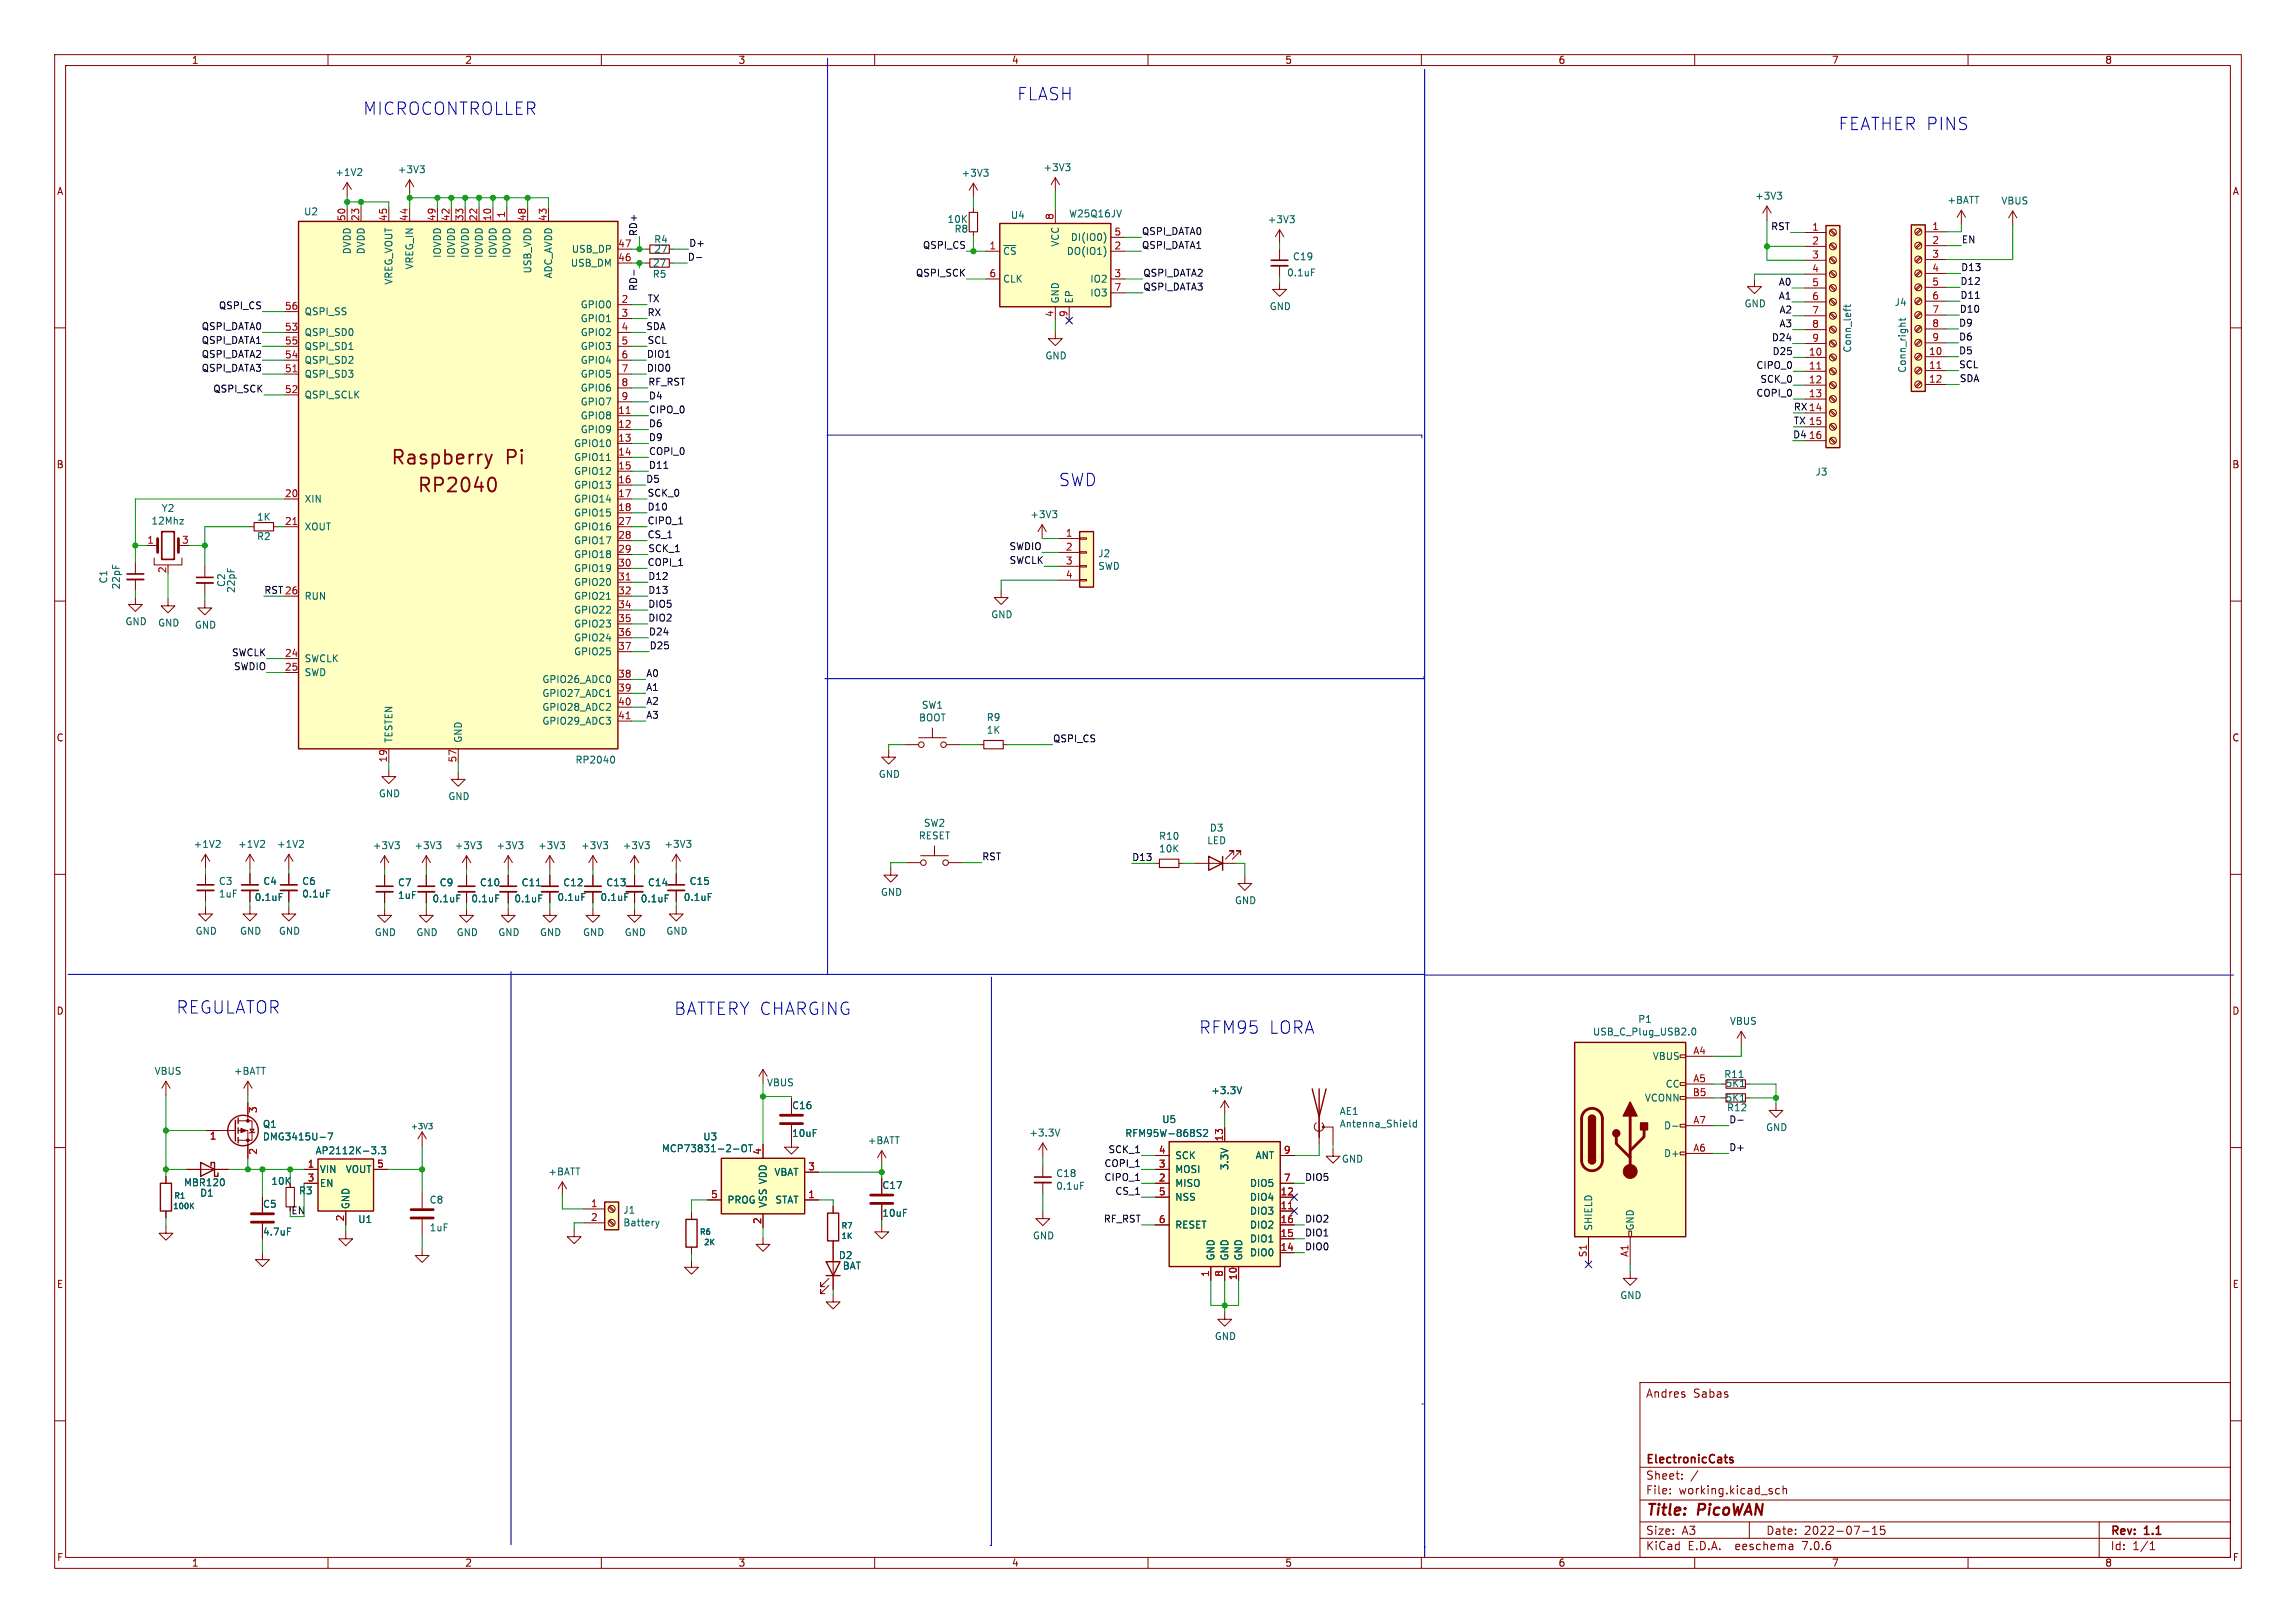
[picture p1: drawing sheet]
<svg xmlns="http://www.w3.org/2000/svg" width="420mm" height="297mm" viewBox="0 0 420 297" stroke-linecap="round" stroke-linejoin="round" font-family="sans-serif">
<defs><g id="words">
<g font-size="3.5" fill="#840000">
<text x="71.4" y="85.4">Raspberry</text>
<text x="92.5" y="85.4">Pi</text>
<text x="76.2" y="90.5">RP2040</text>
</g>
<g font-size="3.1" fill="#0000c2">
<text x="66.3" y="21.2">MICROCONTROLLER</text>
<text x="185.9" y="18.5">FLASH</text>
<text x="336.2" y="24">FEATHER PINS</text>
<text x="193.5" y="89.2">SWD</text>
<text x="32.1" y="185.7">REGULATOR</text>
<text x="123.2" y="185.9">BATTERY CHARGING</text>
<text x="219.2" y="189.4">RFM95</text>
<text x="232" y="189.4">LORA</text>
</g>
<g font-size="2.8" fill="#840000">
<text x="301" y="277.9">Title:</text>
<text x="310.6" y="277.9">PicoWAN</text>
</g>
<g font-size="2.1" fill="#840000">
<text x="301" y="256">Andres</text>
<text x="309.7" y="256">Sabas</text>
<text x="301" y="268.2">ElectronicCats</text>
<text x="301" y="273.7">File:</text>
<text x="301" y="271">Sheet:</text>
<text x="307.1" y="273.7">working.kicad_sch</text>
<text x="301" y="281.1">Size:</text>
<text x="307.6" y="281.1">A3</text>
<text x="323" y="281.1">Date:</text>
<text x="330" y="281.1">2022-07-15</text>
<text x="386" y="281.3">Rev:</text>
<text x="392.4" y="281.3">1.1</text>
<text x="301" y="283.9">KiCad</text>
<text x="308.7" y="283.9">E.D.A.</text>
<text x="317.6" y="283.9">eeschema</text>
<text x="330" y="283.9">7.0.6</text>
<text x="386" y="283.9">Id:</text>
<text x="390.1" y="283.9">1/1</text>
</g>
<g font-size="1.8" fill="#840000">
<text x="35" y="11.9">1</text>
<text x="85" y="11.9">2</text>
<text x="135" y="11.9">3</text>
<text x="185" y="11.9">4</text>
<text x="235" y="11.9">5</text>
<text x="285" y="11.9">6</text>
<text x="335" y="11.9">7</text>
<text x="385" y="11.9">8</text>
<text x="10.3" y="35.9">A</text>
<text x="408.3" y="35.9">A</text>
<text x="10.3" y="85.9">B</text>
<text x="408.2" y="85.9">B</text>
<text x="10.3" y="135.9">C</text>
<text x="408.2" y="135.9">C</text>
<text x="10.3" y="185.9">D</text>
<text x="408.2" y="185.9">D</text>
<text x="49.5" y="217">10K</text>
<text x="53.2" y="222.3">EN</text>
<text x="10.3" y="235.9">E</text>
<text x="408.3" y="235.9">E</text>
<text x="10.3" y="285.9">F</text>
<text x="35" y="286.9">1</text>
<text x="85" y="286.9">2</text>
<text x="135" y="286.9">3</text>
<text x="185" y="286.9">4</text>
<text x="235" y="286.9">5</text>
<text x="285" y="286.9">6</text>
<text x="335" y="286.9">7</text>
<text x="385" y="286.9">8</text>
<text x="408.3" y="285.9">F</text>
</g>
<g font-size="1.8" fill="#006464">
<text x="61.2" y="32.4">+1V2</text>
<text x="72.7" y="31.9">+3V3</text>
<text x="175.8" y="32.5">+3V3</text>
<text x="190.8" y="31.5">+3V3</text>
<text x="55.5" y="39.6">U2</text>
<text x="173.2" y="41">10K</text>
<text x="184.8" y="40.2">U4</text>
<text x="195.5" y="40">W25Q16JV</text>
<text x="231.8" y="41">+3V3</text>
<text x="321" y="36.7">+3V3</text>
<text x="356.1" y="37.5">+BATT</text>
<text x="366" y="37.6">VBUS</text>
<text x="64.4" y="46.6" transform="rotate(-90 64.4 46.6)">DVDD</text>
<text x="66.9" y="46.6" transform="rotate(-90 66.9 46.6)">DVDD</text>
<text x="80.9" y="47.3" transform="rotate(-90 80.9 47.3)">IOVDD</text>
<text x="83.4" y="47.3" transform="rotate(-90 83.4 47.3)">IOVDD</text>
<text x="86" y="47.3" transform="rotate(-90 86 47.3)">IOVDD</text>
<text x="88.5" y="47.3" transform="rotate(-90 88.5 47.3)">IOVDD</text>
<text x="91" y="47.3" transform="rotate(-90 91 47.3)">IOVDD</text>
<text x="93.6" y="47.3" transform="rotate(-90 93.6 47.3)">IOVDD</text>
<text x="104.5" y="46.5">USB_DP</text>
<text x="119.6" y="44.7">R4</text>
<text x="119.6" y="46.5">27</text>
<text x="174.5" y="42.8">R8</text>
<text x="183.4" y="46.8">~{CS}</text>
<text x="193.9" y="45.2" transform="rotate(-90 193.9 45.2)">VCC</text>
<text x="195.1" y="46.8">DO(IO1)</text>
<text x="195.8" y="44.3">DI(IO0)</text>
<text x="236.4" y="47.8">C19</text>
<text x="72" y="52.2" transform="rotate(-90 72 52.2)">VREG_VOUT</text>
<text x="75.8" y="49.4" transform="rotate(-90 75.8 49.4)">VREG_IN</text>
<text x="97.4" y="50.1" transform="rotate(-90 97.4 50.1)">USB_VDD</text>
<text x="101.2" y="51" transform="rotate(-90 101.2 51)">ADC_AVDD</text>
<text x="104.3" y="49">USB_DM</text>
<text x="119.3" y="51">R5</text>
<text x="119.3" y="49">27</text>
<text x="183.4" y="51.9">CLK</text>
<text x="199.3" y="51.9">IO2</text>
<text x="235.3" y="50.8">0.1uF</text>
<text x="55.6" y="57.9">QSPI_SS</text>
<text x="106.1" y="56.6">GPIO0</text>
<text x="106.1" y="59.2">GPIO1</text>
<text x="193.9" y="55.6" transform="rotate(-90 193.9 55.6)">GND</text>
<text x="196.4" y="55.6" transform="rotate(-90 196.4 55.6)">EP</text>
<text x="199.3" y="54.5">IO3</text>
<text x="232.2" y="56.9">GND</text>
<text x="319" y="56.4">GND</text>
<text x="346.5" y="56.2">J4</text>
<text x="55.6" y="61.7">QSPI_SD0</text>
<text x="55.6" y="64.2">QSPI_SD1</text>
<text x="106.1" y="61.7">GPIO2</text>
<text x="106.1" y="64.2">GPIO3</text>
<text x="191.1" y="66">GND</text>
<text x="338.8" y="64.6" transform="rotate(-90 338.8 64.6)">Conn_left</text>
<text x="55.6" y="69.3">QSPI_SD3</text>
<text x="55.6" y="66.8">QSPI_SD2</text>
<text x="106.1" y="66.8">GPIO4</text>
<text x="106.1" y="69.3">GPIO5</text>
<text x="106.1" y="71.9">GPIO6</text>
<text x="348.8" y="68.3" transform="rotate(-90 348.8 68.3)">Conn_right</text>
<text x="55.6" y="73.1">QSPI_SCLK</text>
<text x="106.1" y="76.9">GPIO8</text>
<text x="106.1" y="74.4">GPIO7</text>
<text x="104.9" y="82">GPIO10</text>
<text x="106.1" y="79.5">GPIO9</text>
<text x="104.9" y="84.6">GPIO11</text>
<text x="104.9" y="87.1">GPIO12</text>
<text x="104.9" y="89.6">GPIO13</text>
<text x="332" y="87.2">J3</text>
<text x="29.5" y="93.9">Y2</text>
<text x="46.9" y="95.5">1K</text>
<text x="55.6" y="92.2">XIN</text>
<text x="104.9" y="92.2">GPIO14</text>
<text x="104.9" y="94.7">GPIO15</text>
<text x="188.4" y="95">+3V3</text>
<text x="27.6" y="96.2">12Mhz</text>
<text x="46.9" y="99">R2</text>
<text x="55.6" y="97.3">XOUT</text>
<text x="104.9" y="97.3">GPIO16</text>
<text x="104.9" y="99.8">GPIO17</text>
<text x="19.8" y="106.9" transform="rotate(-90 19.8 106.9)">C1</text>
<text x="22.1" y="108" transform="rotate(-90 22.1 108)">22pF</text>
<text x="41.4" y="107.5" transform="rotate(-90 41.4 107.5)">C2</text>
<text x="104.9" y="102.3">GPIO18</text>
<text x="104.9" y="104.9">GPIO19</text>
<text x="104.9" y="107.4">GPIO20</text>
<text x="200.8" y="102.2">J2</text>
<text x="200.8" y="104.5">SWD</text>
<text x="43.2" y="108.6" transform="rotate(-90 43.2 108.6)">22pF</text>
<text x="55.6" y="110">RUN</text>
<text x="104.9" y="110">GPIO21</text>
<text x="104.9" y="112.5">GPIO22</text>
<text x="181.2" y="113.3">GND</text>
<text x="22.9" y="114.6">GND</text>
<text x="28.8" y="114.9">GND</text>
<text x="35.6" y="115.2">GND</text>
<text x="104.9" y="115">GPIO23</text>
<text x="104.9" y="117.6">GPIO24</text>
<text x="55.6" y="121.4">SWCLK</text>
<text x="55.6" y="123.9">SWD</text>
<text x="99.1" y="125.2">GPIO26_ADC0</text>
<text x="104.9" y="120.1">GPIO25</text>
<text x="99.1" y="127.7">GPIO27_ADC1</text>
<text x="99.1" y="130.3">GPIO28_ADC2</text>
<text x="168.5" y="129.9">SW1</text>
<text x="72" y="136" transform="rotate(-90 72 136)">TESTEN</text>
<text x="84.7" y="136" transform="rotate(-90 84.7 136)">GND</text>
<text x="99.1" y="132.8">GPIO29_ADC3</text>
<text x="168" y="132.2">BOOT</text>
<text x="180.4" y="132.2">R9</text>
<text x="180.4" y="134.5">1K</text>
<text x="105.2" y="139.9">RP2040</text>
<text x="160.7" y="142.5">GND</text>
<text x="69.2" y="146.1">GND</text>
<text x="81.9" y="146.6">GND</text>
<text x="35.3" y="155.3">+1V2</text>
<text x="43.5" y="155.3">+1V2</text>
<text x="50.6" y="155.3">+1V2</text>
<text x="68.1" y="155.6">+3V3</text>
<text x="75.7" y="155.6">+3V3</text>
<text x="83.1" y="155.6">+3V3</text>
<text x="90.7" y="155.6">+3V3</text>
<text x="98.3" y="155.6">+3V3</text>
<text x="106.2" y="155.6">+3V3</text>
<text x="113.8" y="155.6">+3V3</text>
<text x="121.4" y="155.3">+3V3</text>
<text x="168" y="153.8">RESET</text>
<text x="168.9" y="151.5">SW2</text>
<text x="211.9" y="153.9">R10</text>
<text x="220.7" y="154.7">LED</text>
<text x="221.2" y="152.4">D3</text>
<text x="211.9" y="156.2">10K</text>
<text x="39.9" y="162.1">C3</text>
<text x="39.9" y="164.4">1uF</text>
<text x="46.5" y="165.1">0.1uF</text>
<text x="48.1" y="162.1">C4</text>
<text x="55.2" y="162.1">C6</text>
<text x="55.2" y="164.4">0.1uF</text>
<text x="72.7" y="162.4">C7</text>
<text x="72.7" y="164.7">1uF</text>
<text x="79" y="165.3">0.1uF</text>
<text x="80.3" y="162.4">C9</text>
<text x="86.1" y="165.3">0.1uF</text>
<text x="87.7" y="162.4">C10</text>
<text x="94" y="165.3">0.1uF</text>
<text x="95.3" y="162.4">C11</text>
<text x="101.9" y="165.1">0.1uF</text>
<text x="102.9" y="162.4">C12</text>
<text x="109.7" y="165.1">0.1uF</text>
<text x="110.8" y="162.4">C13</text>
<text x="117.1" y="165.3">0.1uF</text>
<text x="118.4" y="162.4">C14</text>
<text x="125" y="165.1">0.1uF</text>
<text x="126" y="162.1">C15</text>
<text x="161" y="164.1">GND</text>
<text x="225.8" y="165.7">GND</text>
<text x="35.7" y="171.2">GND</text>
<text x="43.8" y="171.2">GND</text>
<text x="50.9" y="171.2">GND</text>
<text x="68.4" y="171.5">GND</text>
<text x="76.1" y="171.5">GND</text>
<text x="83.4" y="171.5">GND</text>
<text x="91.1" y="171.5">GND</text>
<text x="98.7" y="171.5">GND</text>
<text x="106.5" y="171.5">GND</text>
<text x="114.2" y="171.5">GND</text>
<text x="121.8" y="171.2">GND</text>
<text x="291.3" y="189.7">USB_C_Plug_USB2.0</text>
<text x="299.6" y="187.4">P1</text>
<text x="316.3" y="187.7">VBUS</text>
<text x="28.2" y="196.9">VBUS</text>
<text x="42.7" y="196.9">+BATT</text>
<text x="302.2" y="194.2">VBUS</text>
<text x="315.3" y="197.5">R11</text>
<text x="140.2" y="199">VBUS</text>
<text x="144.8" y="203.2">C16</text>
<text x="221.5" y="200.4">+3.3V</text>
<text x="300.8" y="201.8">VCONN</text>
<text x="304.6" y="199.2">CC</text>
<text x="315.6" y="199.1">5K1</text>
<text x="315.6" y="201.8">5K1</text>
<text x="315.8" y="203.6">R12</text>
<text x="48" y="206.6">Q1</text>
<text x="48" y="208.9">DMG3415U-7</text>
<text x="128.5" y="208.9">U3</text>
<text x="144.8" y="208.3">10uF</text>
<text x="158.6" y="209.6">+BATT</text>
<text x="188.2" y="208.2">+3.3V</text>
<text x="205.7" y="208.3">RFM95W-868S2</text>
<text x="212.5" y="205.7">U5</text>
<text x="245" y="204.2">AE1</text>
<text x="245" y="206.5">Antenna_Shield</text>
<text x="304.3" y="206.9">D-</text>
<text x="323" y="207.2">GND</text>
<text x="57.6" y="211.4">AP2112K-3.3</text>
<text x="58.4" y="214.9">VIN</text>
<text x="63.2" y="214.9">VOUT</text>
<text x="100.2" y="215.3">+BATT</text>
<text x="121" y="211">MCP73831-2-OT</text>
<text x="141.6" y="215.4">VBAT</text>
<text x="193.1" y="215.6">C18</text>
<text x="214.9" y="214.9">MOSI</text>
<text x="214.9" y="212.3">SCK</text>
<text x="224.9" y="214.2" transform="rotate(-90 224.9 214.2)">3.3V</text>
<text x="229.6" y="212.3">ANT</text>
<text x="245.4" y="213">GND</text>
<text x="304.3" y="211.9">D+</text>
<text x="33.6" y="217.3">MBR120</text>
<text x="36.5" y="219.2">D1</text>
<text x="48" y="221.2">C5</text>
<text x="54.6" y="218.8">R3</text>
<text x="58.4" y="217.4">EN</text>
<text x="64.1" y="221.4" transform="rotate(-90 64.1 221.4)">GND</text>
<text x="78.5" y="220.4">C8</text>
<text x="133" y="220.4">PROG</text>
<text x="140.4" y="221.1" transform="rotate(-90 140.4 221.1)">VSS VDD</text>
<text x="141.7" y="220.4">STAT</text>
<text x="161.3" y="217.8">C17</text>
<text x="193.1" y="217.9">0.1uF</text>
<text x="214.9" y="217.4">MISO</text>
<text x="214.9" y="219.9">NSS</text>
<text x="228.6" y="219.9">DIO4</text>
<text x="228.6" y="217.4">DIO5</text>
<text x="48" y="226.3">4.7uF</text>
<text x="65.4" y="224">U1</text>
<text x="78.5" y="225.5">1uF</text>
<text x="113.9" y="222.3">J1</text>
<text x="113.9" y="224.6">Battery</text>
<text x="161.3" y="222.9">10uF</text>
<text x="188.8" y="227">GND</text>
<text x="214.9" y="225">RESET</text>
<text x="228.6" y="222.5">DIO3</text>
<text x="228.6" y="227.6">DIO1</text>
<text x="228.6" y="225">DIO2</text>
<text x="291.4" y="225.3" transform="rotate(-90 291.4 225.3)">SHIELD</text>
<text x="299.1" y="225.3" transform="rotate(-90 299.1 225.3)">GND</text>
<text x="153.3" y="230.6">D2</text>
<text x="154.1" y="232.5">BAT</text>
<text x="222.4" y="230.8" transform="rotate(-90 222.4 230.8)">GND</text>
<text x="224.9" y="230.8" transform="rotate(-90 224.9 230.8)">GND</text>
<text x="227.4" y="230.8" transform="rotate(-90 227.4 230.8)">GND</text>
<text x="228.6" y="230.1">DIO0</text>
<text x="296.3" y="237.9">GND</text>
<text x="222.1" y="245.4">GND</text>
</g>
<g font-size="1.8" fill="#a90000">
<text x="63.2" y="40.6" transform="rotate(-90 63.2 40.6)">50</text>
<text x="65.8" y="40.6" transform="rotate(-90 65.8 40.6)">23</text>
<text x="70.9" y="40.6" transform="rotate(-90 70.9 40.6)">45</text>
<text x="74.7" y="40.6" transform="rotate(-90 74.7 40.6)">44</text>
<text x="79.8" y="40.6" transform="rotate(-90 79.8 40.6)">49</text>
<text x="82.3" y="40.6" transform="rotate(-90 82.3 40.6)">42</text>
<text x="84.8" y="40.6" transform="rotate(-90 84.8 40.6)">33</text>
<text x="87.4" y="40.6" transform="rotate(-90 87.4 40.6)">22</text>
<text x="89.9" y="40.6" transform="rotate(-90 89.9 40.6)">10</text>
<text x="92.5" y="39.9" transform="rotate(-90 92.5 39.9)">1</text>
<text x="96.3" y="40.6" transform="rotate(-90 96.3 40.6)">48</text>
<text x="100.1" y="40.6" transform="rotate(-90 100.1 40.6)">43</text>
<text x="192.8" y="40.3" transform="rotate(-90 192.8 40.3)">8</text>
<text x="113" y="47.9">46</text>
<text x="113" y="45.3">47</text>
<text x="180.9" y="45.7">1</text>
<text x="203.8" y="45.7">2</text>
<text x="203.8" y="43.2">5</text>
<text x="331.4" y="42.3">1</text>
<text x="331.4" y="44.8">2</text>
<text x="331.4" y="47.4">3</text>
<text x="353.4" y="42.2">1</text>
<text x="353.4" y="44.7">2</text>
<text x="353.4" y="47.2">3</text>
<text x="180.9" y="50.8">6</text>
<text x="203.8" y="50.8">3</text>
<text x="203.8" y="53.3">7</text>
<text x="331.4" y="49.9">4</text>
<text x="331.4" y="52.5">5</text>
<text x="353.4" y="49.8">4</text>
<text x="353.4" y="52.3">5</text>
<text x="52" y="56.8">56</text>
<text x="113.6" y="55.5">2</text>
<text x="113.6" y="58">3</text>
<text x="192.8" y="58.1" transform="rotate(-90 192.8 58.1)">4</text>
<text x="195.3" y="58.1" transform="rotate(-90 195.3 58.1)">9</text>
<text x="331.4" y="55">6</text>
<text x="331.4" y="57.5">7</text>
<text x="353.4" y="54.9">6</text>
<text x="353.4" y="57.4">7</text>
<text x="353.4" y="59.9">8</text>
<text x="52" y="60.6">53</text>
<text x="52" y="65.7">54</text>
<text x="52" y="63.1">55</text>
<text x="113.6" y="60.6">4</text>
<text x="113.6" y="63.1">5</text>
<text x="113.6" y="65.7">6</text>
<text x="330.8" y="65.2">10</text>
<text x="331.4" y="60.1">8</text>
<text x="331.4" y="62.6">9</text>
<text x="352.8" y="65">10</text>
<text x="353.4" y="62.5">9</text>
<text x="52" y="68.2">51</text>
<text x="113.6" y="68.2">7</text>
<text x="113.6" y="70.7">8</text>
<text x="330.8" y="67.7">11</text>
<text x="330.8" y="70.2">12</text>
<text x="352.8" y="67.6">11</text>
<text x="352.8" y="70.1">12</text>
<text x="52" y="72">52</text>
<text x="113" y="75.8">11</text>
<text x="113.6" y="73.3">9</text>
<text x="330.8" y="72.8">13</text>
<text x="113" y="78.4">12</text>
<text x="113" y="80.9">13</text>
<text x="113" y="83.4">14</text>
<text x="330.8" y="80.4">16</text>
<text x="113" y="86">15</text>
<text x="113" y="88.5">16</text>
<text x="52" y="91.1">20</text>
<text x="113" y="91.1">17</text>
<text x="113" y="93.6">18</text>
<text x="26.9" y="99.6">1</text>
<text x="33.2" y="99.6">3</text>
<text x="52" y="96.1">21</text>
<text x="113" y="96.1">27</text>
<text x="113" y="98.7">28</text>
<text x="113" y="101.2">29</text>
<text x="194.9" y="98.3">1</text>
<text x="194.9" y="100.8">2</text>
<text x="30.5" y="105" transform="rotate(-90 30.5 105)">2</text>
<text x="113" y="103.8">30</text>
<text x="113" y="106.3">31</text>
<text x="194.9" y="103.4">3</text>
<text x="194.9" y="105.9">4</text>
<text x="113" y="108.8">32</text>
<text x="113" y="111.4">34</text>
<text x="113" y="113.9">35</text>
<text x="113" y="116.5">36</text>
<text x="113" y="119">37</text>
<text x="52" y="120.3">24</text>
<text x="52" y="122.8">25</text>
<text x="113" y="124.1">38</text>
<text x="113" y="126.6">39</text>
<text x="113" y="129.2">40</text>
<text x="113" y="131.7">41</text>
<text x="70.9" y="139.6" transform="rotate(-90 70.9 139.6)">19</text>
<text x="83.6" y="139.6" transform="rotate(-90 83.6 139.6)">57</text>
<text x="309.6" y="193">A4</text>
<text x="47.3" y="203.8" transform="rotate(-90 47.3 203.8)">3</text>
<text x="309.6" y="200.7">B5</text>
<text x="309.6" y="198.1">A5</text>
<text x="38.3" y="208.9">1</text>
<text x="223.8" y="209" transform="rotate(-90 223.8 209)">13</text>
<text x="309.6" y="205.7">A7</text>
<text x="47.3" y="211.4" transform="rotate(-90 47.3 211.4)">2</text>
<text x="56.2" y="213.7">1</text>
<text x="68.9" y="213.7">5</text>
<text x="139.3" y="211.4" transform="rotate(-90 139.3 211.4)">4</text>
<text x="147.8" y="214.2">3</text>
<text x="211.9" y="213.7">3</text>
<text x="211.9" y="211.2">4</text>
<text x="234.8" y="211.2">9</text>
<text x="309.6" y="210.8">A6</text>
<text x="56.2" y="216.3">3</text>
<text x="108" y="221">1</text>
<text x="130" y="219.3">5</text>
<text x="147.8" y="219.3">1</text>
<text x="211.9" y="216.3">2</text>
<text x="211.9" y="218.8">5</text>
<text x="234.1" y="221.4">11</text>
<text x="234.1" y="218.8">12</text>
<text x="234.8" y="216.3">7</text>
<text x="63" y="223.6" transform="rotate(-90 63 223.6)">2</text>
<text x="108" y="223.5">2</text>
<text x="139.3" y="224.1" transform="rotate(-90 139.3 224.1)">2</text>
<text x="211.9" y="223.9">6</text>
<text x="234.1" y="226.4">15</text>
<text x="234.1" y="223.9">16</text>
<text x="221.2" y="233.8" transform="rotate(-90 221.2 233.8)">1</text>
<text x="223.8" y="233.8" transform="rotate(-90 223.8 233.8)">8</text>
<text x="234.1" y="229">14</text>
<text x="290.3" y="230.2" transform="rotate(-90 290.3 230.2)">S1</text>
<text x="297.9" y="230.1" transform="rotate(-90 297.9 230.1)">A1</text>
<text x="226.3" y="234.4" transform="rotate(-90 226.3 234.4)">10</text>
</g>
<g font-size="1.8" fill="#0f0f0f">
<text x="116.6" y="43.3" transform="rotate(-90 116.6 43.3)">RD+</text>
<text x="125.7" y="47.8">D-</text>
<text x="126" y="45.2">D+</text>
<text x="168.7" y="45.6">QSPI_CS</text>
<text x="208.8" y="45.6">QSPI_DATA1</text>
<text x="208.8" y="43.1">QSPI_DATA0</text>
<text x="323.9" y="42.2">RST</text>
<text x="358.8" y="44.6">EN</text>
<text x="116.6" y="53.3" transform="rotate(-90 116.6 53.3)">RD-</text>
<text x="167.4" y="50.7">QSPI_SCK</text>
<text x="209" y="53.2">QSPI_DATA3</text>
<text x="209" y="50.7">QSPI_DATA2</text>
<text x="325.3" y="52.4">A0</text>
<text x="358.5" y="52.2">D12</text>
<text x="358.6" y="49.7">D13</text>
<text x="39.9" y="56.7">QSPI_CS</text>
<text x="118.4" y="55.4">TX</text>
<text x="118.4" y="57.9">RX</text>
<text x="325.3" y="54.9">A1</text>
<text x="325.4" y="60">A3</text>
<text x="325.4" y="57.4">A2</text>
<text x="358.3" y="59.8">D9</text>
<text x="358.4" y="57.3">D10</text>
<text x="358.5" y="54.8">D11</text>
<text x="36.8" y="60.5">QSPI_DATA0</text>
<text x="36.8" y="63">QSPI_DATA1</text>
<text x="36.8" y="65.6">QSPI_DATA2</text>
<text x="118.1" y="60.5">SDA</text>
<text x="118.2" y="65.6">DIO1</text>
<text x="118.4" y="63">SCL</text>
<text x="324" y="62.5">D24</text>
<text x="324.1" y="65.1">D25</text>
<text x="358.3" y="62.4">D6</text>
<text x="358.3" y="64.9">D5</text>
<text x="36.8" y="68.1">QSPI_DATA3</text>
<text x="38.9" y="71.9">QSPI_SCK</text>
<text x="118.2" y="68.1">DIO0</text>
<text x="118.5" y="70.6">RF_RST</text>
<text x="321.2" y="67.6">CIPO_0</text>
<text x="321.9" y="70.1">SCK_0</text>
<text x="358.3" y="67.5">SCL</text>
<text x="358.4" y="70">SDA</text>
<text x="118.6" y="75.7">CIPO_0</text>
<text x="118.6" y="73.2">D4</text>
<text x="321.2" y="72.7">COPI_0</text>
<text x="118.6" y="78.3">D6</text>
<text x="118.6" y="80.8">D9</text>
<text x="118.6" y="83.3">COPI_0</text>
<text x="118.1" y="88.4">D5</text>
<text x="118.6" y="85.9">D11</text>
<text x="118.4" y="93.5">D10</text>
<text x="118.4" y="91">SCK_0</text>
<text x="118.4" y="96">CIPO_1</text>
<text x="118.4" y="98.6">CS_1</text>
<text x="118.5" y="101.1">SCK_1</text>
<text x="184.6" y="100.7">SWDIO</text>
<text x="118.4" y="103.7">COPI_1</text>
<text x="118.5" y="106.2">D12</text>
<text x="184.6" y="103.3">SWCLK</text>
<text x="48.3" y="108.7">RST26</text>
<text x="118.5" y="108.7">D13</text>
<text x="118.5" y="113.8">DIO2</text>
<text x="118.5" y="111.3">DIO5</text>
<text x="118.6" y="116.4">D24</text>
<text x="118.7" y="118.9">D25</text>
<text x="42.3" y="120.2">SWCLK</text>
<text x="42.7" y="122.7">SWDIO</text>
<text x="118.1" y="124">A0</text>
<text x="118.1" y="126.5">A1</text>
<text x="118.1" y="129.1">A2</text>
<text x="118.1" y="131.6">A3</text>
<text x="192.5" y="135.9">QSPI_CS</text>
<text x="179.6" y="157.5">RST</text>
<text x="207" y="157.6">D13</text>
<text x="316.2" y="205.6">D-</text>
<text x="201.9" y="213.6">COPI_1</text>
<text x="202.7" y="211.1">SCK_1</text>
<text x="316.2" y="210.7">D+</text>
<text x="201.9" y="216.2">CIPO_1</text>
<text x="203.9" y="218.7">CS_1</text>
<text x="238.6" y="216.2">DIO5</text>
<text x="201.8" y="223.8">RF_RST</text>
<text x="238.6" y="223.8">DIO2</text>
<text x="238.6" y="226.3">DIO1</text>
<text x="238.6" y="228.9">DIO0</text>
</g>
<g font-size="1.8" fill="#009600">
<text x="328" y="77.8">TX 15</text>
<text x="328" y="75.2">RX14</text>
<text x="327.9" y="80.3">D4</text>
</g>
<g font-size="1.4" fill="#006464">
<text x="75.1" y="206.9">+3V3</text>
<text x="31.6" y="221.5">100K</text>
<text x="31.8" y="219.6">R1</text>
<text x="127.9" y="226.2">R6</text>
<text x="153.8" y="225">R7</text>
<text x="153.8" y="226.9">1K</text>
<text x="128.7" y="228.1">2K</text>
</g>
</g></defs>
<g fill="none" stroke="#840000" stroke-width=".18">
<path d="M10 10h400v277h-400zM12 12h396v273h-396zM60 10v2M110 10v2M160 10v2M210 10v2M260 10v2M310 10v2M360 10v2M63.5 33.4l-.8 1.3M63.5 33.4v2.5M63.5 38v2.5"/>
<path d="M63.5 33.4l.8 1.3M66 38v2.5M71.1 38v2.5M74.9 32.9l-.7 1.3M74.9 32.9v2.5M74.9 38v2.5M74.9 32.9l.8 1.3M80 38v2.5M82.5 38v2.5M85.1 38v2.5M87.6 38v2.5M90.2 38v2.5"/>
<path d="M92.7 38v2.5M96.5 38v2.5M100.3 38v2.5M178.1 33.5l-.8 1.3M178.1 33.5v2.6M178.1 38.1v.8M178.1 33.5l.7 1.3M193 32.5v2.6M193 38.4v2.5M193 32.5l-.7 1.3M193 32.5l.8 1.3M323.2 37.7l-.7 1.3"/>
<path d="M323.2 37.7v2.6M323.2 37.7l.8 1.3M358.8 38.5l-.8 1.3M358.8 38.5v2.5M358.8 38.5l.7 1.3M368.2 38.6l-.8 1.3M368.2 38.6v2.5M368.2 38.6l.7 1.3M10 60h2M52.1 57h2.5M113 45.6h2.6M113 48.1h2.6"/>
<path d="M113 55.8h2.6M113 58.3h2.6M118.1 45.6h.8M118.1 48.1h.8M122.4 45.6h.8M122.4 48.1h.8M178.1 42.4v.8M180.3 46h2.6M180.3 51.1h2.6M193 56.1v2.6M195.6 56.1v2.6M203.2 46h2.5"/>
<path d="M203.2 51.1h2.5M203.2 43.4h2.5M203.2 53.6h2.5M234.1 51.7v1.3h1.2l-1.2 1.2-1.3-1.2h1.3M234.1 42v2.6M234.1 45.6v2M234.1 48.6v2.1M234.1 42l-.8 1.3M234.1 42l.7 1.3M320.9 51.2v1.3h1.3l-1.3 1.2-1.2-1.2h1.2M330.2 42.5h3.8M330.2 45.1h3.8"/>
<path d="M330.2 47.6h3.8M330.2 50.2h3.8M330.2 52.7h3.8M330.2 55.2h3.8M330.2 57.8h3.8M334.7 60l.9 .8M334.7 57.5l.9 .8M334.7 54.9l.9 .9M334.7 52.4l.9 .8M334.7 49.8l.9 .9M334.7 47.3l.9 .8M334.7 44.8l.9 .8"/>
<path d="M334.7 42.2l.9 .9M334.9 59.8l.9 .9M334.9 57.3l.9 .8M334.9 54.7l.9 .9M334.9 52.2l.9 .8M334.9 49.7l.9 .8M334.9 47.1l.9 .9M334.9 44.6l.9 .8M334.9 42l.9 .9M351.3 59.7l-.9 .8M351.3 57.2l-.9 .8M351.3 54.6l-.9 .8"/>
<path d="M351.3 52.1l-.9 .8M351.3 49.5l-.9 .9M351.3 47l-.9 .8M351.3 44.5l-.9 .8M351.3 41.9l-.9 .8M351.4 59.9l-.8 .8M351.4 57.3l-.8 .9M351.4 54.8l-.8 .8M351.4 52.2l-.8 .9M351.4 49.7l-.8 .8M351.4 47.2l-.8 .8M351.4 44.6l-.8 .9"/>
<path d="M351.4 42.1l-.8 .8M352.2 42.4h3.8M352.2 45h3.8M352.2 47.5h3.8M352.2 50h3.8M352.2 52.6h3.8M352.2 55.1h3.8M352.2 57.7h3.8M408 60h2M52.1 60.8h2.5M52.1 63.4h2.5M52.1 68.5h2.5"/>
<path d="M52.1 72.3h2.5M52.1 65.9h2.5M113 76.1h2.6M113 78.6h2.6M113 60.8h2.6M113 63.4h2.6M113 68.5h2.6M113 65.9h2.6M113 71h2.6M113 73.5h2.6M193 60.7v1.3h1.3l-1.3 1.2-1.2-1.2h1.2M330.2 65.4h3.8"/>
<path d="M330.2 67.9h3.8M330.2 70.5h3.8M330.2 73h3.8M330.2 75.6h3.8M330.2 78.1h3.8M330.2 60.3h3.8M330.2 62.9h3.8M334.7 77.8l.9 .8M334.7 75.2l.9 .9M334.7 72.7l.9 .8M334.7 70.2l.9 .8M334.7 67.6l.9 .9"/>
<path d="M334.7 65.1l.9 .8M334.7 62.5l.9 .9M334.9 77.6l.9 .8M334.9 75.1l.9 .8M334.9 72.5l.9 .9M334.9 70l.9 .8M334.9 67.4l.9 .9M334.9 64.9l.9 .8M334.9 62.4l.9 .8M351.3 69.9l-.9 .8M351.3 67.3l-.9 .8M351.3 64.8l-.9 .8"/>
<path d="M351.3 62.2l-.9 .9M351.4 70l-.8 .9M351.4 67.5l-.8 .8M351.4 64.9l-.8 .9M351.4 62.4l-.8 .8M352.2 65.3h3.8M352.2 67.8h3.8M352.2 70.4h3.8M352.2 60.2h3.8M352.2 62.7h3.8M26.9 99.8h1.9M32.6 99.8h.7"/>
<path d="M45.7 96.4h.8M50 96.4h.8M52.1 91.3h2.5M52.1 96.4h2.5M113 81.2h2.6M113 83.7h2.6M113 86.2h2.6M113 88.8h2.6M113 91.3h2.6M113 93.9h2.6M113 96.4h2.6M113 98.9h2.6"/>
<path d="M190.6 96l-.7 1.3M190.6 96v2.6M190.6 96l.8 1.3M193.7 98.6h3.8M197.5 98.4h1.3v.3h-1.3zM330.2 80.6h3.8M334.7 80.3l.9 .9M334.9 80.1l.9 .9M10 110h2M24.8 109.3v1.3h1.2l-1.2 1.3-1.3-1.3h1.3M24.8 103v2M24.8 106v2.1"/>
<path d="M28.2 102.1v1.3h5.1v-1.3M30.7 109.6v1.3h1.3l-1.3 1.2-1.2-1.2h1.2M30.7 103.4v.2M37.5 110v1.3h1.2l-1.2 1.2-1.3-1.2h1.3M37.5 103.6v2.1M37.5 106.7v2M52.1 109.1h2.5M113 109.1h2.6M113 101.5h2.6M113 104h2.6M113 106.6h2.6M113 111.6h2.6"/>
<path d="M113 114.2h2.6M113 116.7h2.6M113 119.3h2.6M183.1 108.1v1.2h1.3l-1.3 1.3-1.2-1.3h1.2M193.7 101.1h3.8M193.7 103.6h3.8M193.7 106.2h3.8M197.5 106h1.3v.3h-1.3zM197.5 103.5h1.3v.3h-1.3zM197.5 101h1.3v.2h-1.3zM408 110h2M52.1 120.5h2.5"/>
<path d="M52.1 123.1h2.5M71.1 137v2.6M83.8 137v2.6M113 124.3h2.6M113 126.9h2.6M113 129.4h2.6M113 132h2.6M162.6 137.3v1.3h1.2l-1.2 1.2-1.3-1.2h1.3M165.5 136.3h2.5M168 135h5.1M170.6 133.2v1.8M173.1 136.3h2.5"/>
<path d="M179.2 136.3h.8M183.5 136.3h.8M10 160h2M37.6 156.3v2.6M37.6 159.9v2M37.6 156.3l-.8 1.3M37.6 156.3l.8 1.3M45.7 156.3l-.7 1.3M45.7 156.3v2.6M45.7 159.9v2M45.7 156.3l.8 1.3M52.8 156.3v2.6"/>
<path d="M52.8 159.9v2M52.8 156.3l-.7 1.3M52.8 156.3l.8 1.3M70.4 156.6l-.8 1.3M70.4 156.6v2.5M70.4 156.6l.7 1.3M71.1 140.8v1.3h1.3l-1.3 1.3-1.3-1.3h1.3M78 156.6l-.8 1.3M78 156.6v2.5M78 156.6l.7 1.3M83.8 141.4v1.2h1.3l-1.3 1.3-1.3-1.3h1.3M85.3 156.6v2.5"/>
<path d="M85.3 156.6l-.7 1.3M85.3 156.6l.8 1.3M93 156.6v2.5M93 156.6l-.8 1.3M93 156.6l.7 1.3M100.6 156.6v2.5M100.6 156.6l-.8 1.3M100.6 156.6l.7 1.3M108.5 156.6l-.8 1.3M108.5 156.6v2.5M108.5 156.6l.7 1.3M116.1 156.6l-.8 1.3"/>
<path d="M116.1 156.6v2.5M116.1 156.6l.7 1.3M123.7 156.3l-.8 1.3M123.7 156.3v2.6M123.7 159.9v2M123.7 156.3l.8 1.3M162.9 158.9v1.2h1.3l-1.3 1.3-1.2-1.3h1.2M165.9 157.9h2.5M168.4 156.6h5.1M170.9 154.8v1.8M173.5 157.9h2.5M211.3 158h.8"/>
<path d="M215.6 158h.8M218.6 158h7.6M225.7 156.5v-.8h-.8h.8l-1.5 1.5M226.9 156.5v-.8h-.7h.7l-1.5 1.5M408 160h2M37.6 166v1.3h1.3l-1.3 1.2-1.3-1.2h1.3M37.6 162.9v2.1M45.7 166v1.3h1.3l-1.3 1.2-1.3-1.2h1.3M45.7 162.9v2.1M52.8 166v1.3h1.3l-1.3 1.2-1.2-1.2h1.2M52.8 162.9v2.1M70.4 166.2v1.3h1.2l-1.2 1.3-1.3-1.3h1.3"/>
<path d="M70.4 160.1v2.1M70.4 163.2v2M78 166.2v1.3h1.2l-1.2 1.3-1.3-1.3h1.3M78 160.1v2.1M78 163.2v2M85.3 166.2v1.3h1.3l-1.3 1.3-1.2-1.3h1.2M85.3 160.1v2.1M85.3 163.2v2M93 166.2v1.3h1.2l-1.2 1.3-1.3-1.3h1.3M93 160.1v2.1M93 163.2v2M100.6 166.2v1.3h1.3l-1.3 1.3-1.3-1.3h1.3"/>
<path d="M100.6 160.1v2.1M100.6 163.2v2M108.5 166.2v1.3h1.2l-1.2 1.3-1.3-1.3h1.3M108.5 160.1v2.1M108.5 163.2v2M116.1 166.2v1.3h1.2l-1.2 1.3-1.3-1.3h1.3M116.1 160.1v2.1M116.1 163.2v2M123.7 166v1.3h1.3l-1.3 1.2-1.3-1.2h1.3M123.7 162.9v2.1M227.7 160.4v1.3h1.3l-1.3 1.2-1.3-1.2h1.3M30.4 197.9v2.5"/>
<path d="M30.4 197.9l-.8 1.2M30.4 197.9l.7 1.2M45.3 197.9v2.5M45.3 197.9l-.7 1.2M45.3 197.9l.8 1.2M139.6 195.7l-.8 1.3M139.6 195.7v2.5M139.6 195.7l.7 1.3M307.3 198.1h1.1v.5h-1.1zM307.3 193h1.1v.5h-1.1zM308.4 193.3h5M308.4 198.4h5"/>
<path d="M315 198.4h.7M318.5 188.7l-.7 1.3M318.5 188.7v2.6M318.5 188.7l.8 1.3M319.3 198.4h.7M10 210h2M30.4 215.3v1.2M34.2 214h7.6M37.7 206.9h5.4M43.6 206.9h1.7v5.1M43.6 205.1h2.5v3.6h-2.5M45.3 201.8v3.3"/>
<path d="M45.7 206.6h.8l-.4 .7zM46.6 207.1l-.1 .2h-.8l-.1 .1M48 219.1v2.8M55.6 214h2.6M55.6 216.5h2.6M68.3 214h2.6M77.2 207.1l-.7 1.3M77.2 207.1v2.6M77.2 218.3v2.8M77.2 207.1l.8 1.3M102.9 216.3l-.8 1.3M102.9 216.3v2.5"/>
<path d="M102.9 216.3l.7 1.3M129.4 219.6h2.6M139.6 209.4v2.6M144.8 205.9v4h1.2l-1.2 1.3-1.3-1.3h1.3M144.8 201v2.8M147.2 219.6h2.5M147.2 214.5h2.5M161.3 210.6v2.5M161.3 215.6v2.8M161.3 210.6l-.8 1.2M161.3 210.6l.8 1.2M190.8 209.2l-.8 1.2"/>
<path d="M190.8 209.2v2.5M190.8 213.4v2M190.8 216.4v2M190.8 209.2l.7 1.2M211.3 214h2.6M211.3 219.1h2.6M211.3 216.5h2.6M211.3 211.5h2.6M224 201.4v2.6M224 206.4v2.5M224 201.4l-.7 1.3M224 201.4l.8 1.3"/>
<path d="M234.2 219.1h2.5M234.2 216.5h2.5M234.2 211.5h2.5M240.8 205.5a.85 .85 0 0 0-.1 1.2 .85 .85 0 0 0 1.2 0 .85 .85 0 0 0-.1-1.2M241.3 204.3v5.1M242.1 206.2h1.7v3.2M243.8 210.3v1.3h1.3l-1.3 1.3-1.2-1.3h1.2M307.3 210.8h1.1v.5h-1.1zM307.3 205.7h1.1v.5h-1.1zM307.3 200.7h1.1v.5h-1.1zM308.4 211.1h5M308.4 206h5"/>
<path d="M308.4 200.9h5M315 200.9h.7M319.3 200.9h.7M324.9 201.9v1.3h1.2l-1.2 1.3-1.3-1.3h1.3M408 210h2M30.4 224.4v1.3h1.2l-1.2 1.2-1.3-1.2h1.3M30.4 221.6v1.3M48 229.2v1.3h1.3l-1.3 1.3-1.3-1.3h1.3M48 223.9v2.8M63.2 225.4v1.3h1.3l-1.3 1.3-1.2-1.3h1.2M63.2 221.6v2.6M77.2 228.5v1.2h1.3l-1.3 1.3-1.3-1.3h1.3"/>
<path d="M77.2 223.1v2.8M105 225v1.3h1.3l-1.3 1.3-1.2-1.3h1.2M106.8 221.2h3.8M106.8 223.8h3.8M111.4 223.4l.8 .9M111.4 220.9l.8 .8M111.5 223.3l.9 .8M111.5 220.7l.9 .9M126.5 230.6v1.3h1.3l-1.3 1.3-1.3-1.3h1.3M126.5 221.9v1.2M126.5 228.2v1.3M139.6 226.4v1.3h1.2l-1.2 1.3-1.3-1.3h1.3"/>
<path d="M139.6 222.1v2.6M151.6 235.2l-1.5 1.5v-.7v.7h.8M151.6 233.9l-1.5 1.6v-.8v.8h.8M152.4 237v1.3h1.3l-1.3 1.2-1.3-1.2h1.3M152.4 220.7v1.3M152.4 227.1v8.9M161.3 224.2v1.2h1.3l-1.3 1.3-1.3-1.3h1.3M161.3 220.5v2.8M190.8 221.7v1.3h1.2l-1.2 1.3-1.3-1.3h1.3M211.3 224.2h2.6M221.5 231.8v2.5M224 231.8v2.5"/>
<path d="M226.6 231.8v2.5M234.2 221.6h2.5M234.2 229.2h2.5M234.2 226.7h2.5M234.2 224.2h2.5M290.6 226.3v5.1M297.9 225.3h.5v1h-.5zM298.2 232.7v1.2h1.3l-1.3 1.3-1.3-1.3h1.3M298.2 226.3v5.1M10 260h2M224 240.2v1.2h1.3l-1.3 1.3-1.2-1.3h1.2M300 253h108v32h-108z"/>
<path d="M408 260h2M300 278.5h108M300 274.5h108M300 268.5h108M305.5 273.2v.2M305.5 272.5v.1M307.7 270.5v.2M307.7 269.8v.1M310.6 269.1l-1.3 1.9M320 278.5v3M325.5 272.5l-.4-.1-.3 .3v.4l.1 .2h.6M326.2 272.5l.2-.1 .3 .1 .1 .9"/>
<path d="M326.2 271.9v1.5M342.5 279.7l.4-.4v1.5M344.7 279.3h-.7l-.1 .7 .3-.1h.5l.1 .2-.1 .5-.2 .2-.6-.2M384 278.5v6.5M60 285v2M110 285v2M160 285v2M210 285v2M260 285v2M300 281.5h108M310 285v2M327.9 282.7v.9"/>
<path d="M327.9 283.5l-.1 .1M327.9 282.9l-.1 .1M340.7 280.2h1.2M342.5 280.8h.9M360 285v2M393.3 283.6h.9M393.3 282.5l.4-.4v1.5"/>
<circle cx="335.3" cy="45.1" r=".63"/>
<circle cx="335.3" cy="57.8" r=".63"/>
<circle cx="335.3" cy="55.2" r=".63"/>
<circle cx="335.3" cy="52.7" r=".63"/>
<circle cx="335.3" cy="50.2" r=".63"/>
<circle cx="335.3" cy="47.6" r=".63"/>
<circle cx="335.3" cy="42.5" r=".63"/>
<circle cx="350.9" cy="45" r=".63"/>
<circle cx="350.9" cy="55.1" r=".63"/>
<circle cx="350.9" cy="50" r=".63"/>
<circle cx="350.9" cy="47.5" r=".63"/>
<circle cx="350.9" cy="52.6" r=".63"/>
<circle cx="350.9" cy="57.7" r=".63"/>
<circle cx="350.9" cy="42.4" r=".63"/>
<circle cx="335.3" cy="75.6" r=".63"/>
<circle cx="335.3" cy="70.5" r=".63"/>
<circle cx="335.3" cy="65.4" r=".63"/>
<circle cx="335.3" cy="67.9" r=".63"/>
<circle cx="335.3" cy="60.3" r=".63"/>
<circle cx="335.3" cy="73" r=".63"/>
<circle cx="335.3" cy="78.1" r=".63"/>
<circle cx="335.3" cy="62.9" r=".63"/>
<circle cx="350.9" cy="70.4" r=".63"/>
<circle cx="350.9" cy="67.8" r=".63"/>
<circle cx="350.9" cy="62.7" r=".63"/>
<circle cx="350.9" cy="60.2" r=".63"/>
<circle cx="350.9" cy="65.3" r=".63"/>
<circle cx="335.3" cy="80.6" r=".63"/>
<circle cx="168.5" cy="136.3" r=".51"/>
<circle cx="172.6" cy="136.3" r=".51"/>
<circle cx="168.9" cy="157.9" r=".51"/>
<circle cx="173" cy="157.9" r=".51"/>
<circle cx="111.9" cy="223.8" r=".63"/>
<circle cx="111.9" cy="221.2" r=".63"/>
</g>
<g fill="none" stroke="#840000" stroke-width=".3">
<path d="M232.5 47.6h3.1M29.6 97.3h2.3v5.1h-2.3zM23.2 105h3.1M35.9 105.7h3.1M36.1 161.9h3M44.2 161.9h3M51.3 161.9h3.1M68.8 162.2h3.1M76.5 162.2h3M83.8 162.2h3.1M91.4 162.2h3.1M99.1 162.2h3"/>
<path d="M106.9 162.2h3.1M114.6 162.2h3M122.2 161.9h3M189.2 215.4h3.1M317 266.8l-.4-.1-.2 .2 .1 .2 .5 .2v.3h-.6"/>
</g>
<g fill="none" stroke="#006464" stroke-width=".18">
<path d="M65.9 30.9l.3 .2-.1 .3-.7 .7h.8M76.8 30.3h.8l-.4 .5M77.4 30.8l.2 .3v.3l-.2 .2M179.9 31h.8l-.4 .5M180.5 31.5l.2 .2v.3l-.2 .3M194.9 30h.8l-.4 .5M195.5 30.5l.2 .2v.3l-.2 .2M205.1 38.4l-.4 1.3M236 39.5h.7l-.4 .5M236.5 40l.2 .2v.3l-.2 .3M325.1 35.2h.8l-.4 .5M325.7 35.7l.2 .2v.3l-.2 .2"/>
<path d="M202 42.6a1.49 1.49 0 0 1 0 1.8M202.2 45.6v.9M239.9 49.2h.6M337.7 55.7v.5M338.5 55.7l-.2 .3h-1M347.7 58.2v.5M348.6 58.2l-.2 .3h-1.1M63.8 64h.8M32.9 95.1h.7l-.7 .8h.7M110.9 84.3h.8M192.5 93.5h.8l-.4 .5M193.1 94l.2 .2v.3l-.2 .2"/>
<path d="M110.9 109.7h.8M110.9 127.5h.8M112.1 138.4a.79 .79 0 0 1 0 1.2M40 153.8l.3 .2-.1 .3-.7 .8h.8M48.2 153.8l.2 .2-.1 .3-.7 .8h.8M55.3 153.8l.2 .2v.3l-.8 .8h.8M72.3 154h.7l-.4 .5M72.8 154.5l.2 .3v.3l-.2 .2M79.9 154h.8l-.5 .5M80.4 154.5l.3 .3v.3l-.3 .2M87.2 154h.8l-.4 .5M87.8 154.5l.2 .3v.3l-.2 .2"/>
<path d="M94.9 154h.7l-.4 .5M95.4 154.5l.2 .3v.3l-.2 .2M102.5 154h.8l-.5 .5M103 154.5l.3 .3v.3l-.3 .2M110.4 154h.7l-.4 .5M110.9 154.5l.2 .3v.3l-.2 .2M118 154h.8l-.5 .5M118.5 154.5l.3 .3v.3l-.3 .2M125.6 153.8h.8l-.4 .5M126.1 154.3l.3 .2v.3l-.3 .3M51.1 163.5h.6M59.8 162.9h.6"/>
<path d="M83.6 163.8h.6M90.7 163.8h.6M98.1 162.1h.8M98.6 163.8h.6M106.4 163.5h.6M114.3 163.5h.6M121.7 163.8h.6M129.6 163.5h.6M227.1 198.9l-.4 1.2M309.7 188.2l.1-.1a.68 .68 0 0 1 .4 .7 .68 .68 0 0 1-.4 .6 .85 .85 0 0 1-.1-1.2zM318.1 197.2h.7M318.4 198.8h.7"/>
<path d="M41 216v.7M58.6 208.1h.9M60 207.3h.9l-.6 1.3M68 209.9h.7l-.4 .5M68.7 210.5v.5M69.3 211v.1M69.8 209.9h.8l-.5 .5 .4 .1v.5l-.2 .1-.5-.1M78.4 205.6h.7l-.4 .4 .3 .1 .1 .3-.2 .2h-.3M134.2 210.3h1M135.8 209.7l.2-.2a.43 .43 0 0 1 .5 .4v.4a.42 .42 0 0 1-.4 .5 .42 .42 0 0 1-.4-.5zM136.9 209.5h.7M137.3 209.5v1.3"/>
<path d="M193.9 206.6l-.5 1.3M197.7 216.4h.6M219.2 207.3l.4 .1 .1 .3-.3 .3h-.3M219.2 206.7l.5 .1M220.2 206.8l.5-.1 .2 .4-.8 .9h.8M257.9 206.2h.2M259.1 205v1.2M259.1 205.5l-.4-.1-.2 .2 .1 .6h.5M306 206.1h.9M318.4 201.5h.7M35 220.6l.4 .6M35.4 220.2l-.6 .6"/>
<path d="M52.6 224.7h.6M120 223.5l.3 .8M120.3 224.3l-.2 .4M120.6 223.5l-.3 .8"/>
</g>
<g fill="none" stroke="#840000" stroke-width=".33">
<path d="M232.5 48.6h3.1M23.2 106h3.1M35.9 106.7h3.1M36.1 162.9h3M44.2 162.9h3M51.3 162.9h3.1M68.8 163.2h3.1M76.5 163.2h3M83.8 163.2h3.1M91.4 163.2h3.1M99.1 163.2h3M106.9 163.2h3.1"/>
<path d="M114.6 163.2h3M122.2 162.9h3M189.2 216.4h3.1"/>
</g>
<g fill="#ffffc2" stroke="#ffffc2" stroke-width=".18">
<path d="M288 190.8h20.4v35.5h-20.4z"/>
<path d="M182.9 40.9h20.3v15.2h-20.3z"/>
<path d="M197.5 97.3h2.5v10.1h-2.5z"/>
<path d="M132 212h15.2v10.1h-15.2z"/>
<path d="M213.9 208.9h20.3v22.9h-20.3z"/>
<path d="M349.6 41.1h2.6v30.5h-2.6z"/>
<path d="M54.6 40.5h58.4v96.5h-58.4z"/>
<path d="M334 41.3h2.5v40.6h-2.5z"/>
<path d="M58.2 212.1h10.1v9.5h-10.1z"/>
<path d="M110.6 220h2.6v5h-2.6z"/>
</g>
<g fill="none" stroke="#840000" stroke-width=".25">
<path d="M54.6 40.5h58.4v96.5h-58.4zM182.9 40.9h20.3v15.2h-20.3zM334 41.3h2.5v40.6h-2.5zM349.6 41.1h2.6v30.5h-2.6zM197.5 97.3h2.5v10.1h-2.5zM221.1 156.7l2.5 1.3-2.5 1.3zM223.6 156.7v2.6M240 199.3l1.3 5 1.3-5M241.3 199.3v8.9M288 190.8h20.4v35.5h-20.4zM29.3 216.5h2.1v5.1h-2.1zM36.7 212.7l2.5 1.3-2.5 1.3z"/>
<path d="M38.6 213.4v-.7h.6v2.6h.7v-.7M43.1 205v3.8M43.6 204.6v1M43.6 206.4v1M43.6 208.2v1M58.2 212.1h10.1v9.5h-10.1zM110.6 220h2.6v5h-2.6zM132 212h15.2v10.1h-15.2zM213.9 208.9h20.3v22.9h-20.3zM290.6 212.3a.64 .64 0 0 0 .6 .7 .64 .64 0 0 0 .6-.7M290.6 204.7a.64 .64 0 0 1 .6-.6 .64 .64 0 0 1 .6 .6M125.5 223.1h2v5.1h-2z"/>
<path d="M151.1 230.9h2.6l-1.3 2.5zM151.1 233.4h2.6M151.4 222h2v5.1h-2z"/>
<circle cx="44.4" cy="206.9" r="2.79"/>
</g>
<g fill="none" stroke="#840000" stroke-width=".51">
<path d="M28.8 98.6v2.5M32.6 98.6v2.5M142.7 205.6h4.1M142.7 204.1h4.1M159.3 218.7h4M289.9 203.4a1.9 1.9 0 0 1 2-.4 1.9 1.9 0 0 1 1.2 1.7v7.6a1.91 1.91 0 0 1-1.9 1.9 1.91 1.91 0 0 1-1.9-1.9v-7.7l.2-.7zM295.7 208v1.3l2.5 2.5M298.2 204.2v10.2M300.7 206.8v1.2l-2.5 2.6M46 223.6h4M46 222.1h4M75.2 222.9h4"/>
<path d="M75.2 221.4h4M159.3 220.2h4"/>
</g>
<g fill="#840000" stroke="#840000" stroke-width=".25">
<path d="M290.6 212.3h1.2a.64 .64 0 0 1-.6 .7 .64 .64 0 0 1-.6-.7z"/>
<path d="M290.6 204.7h1.2v7.6h-1.2z"/>
<path d="M290.8 204.3a.64 .64 0 0 1 .7-.2 .64 .64 0 0 1 .3 .6h-1.2z"/>
<path d="M298.2 201.7l1.3 2.5h-2.6z"/>
<path d="M300.1 205.5h1.3v1.3h-1.3z"/>
<circle cx="295.7" cy="207.4" r=".63"/>
</g>
<g fill="#840000" stroke="#840000" stroke-width=".18">
<path d="M44.1 206.5l1 .4-1 .4z"/>
<circle cx="298.2" cy="214.4" r="1.27"/>
<circle cx="45.3" cy="208.7" r=".25"/>
<circle cx="45.3" cy="205.1" r=".25"/>
<circle cx="242.1" cy="206.2" r=".18"/>
</g>
<path d="M177.3 38.9h1.5v3.5h-1.5zM118.9 44.8h3.5v1.6h-3.5zM118.9 47.4h3.5v1.5h-3.5zM46.5 95.6h3.5v1.6h-3.5zM180 135.5h3.5v1.5h-3.5zM212.1 157.2h3.5v1.6h-3.5zM315.7 197.6h3.6v1.5h-3.6zM52.3 217.3h1.5v3.6h-1.5zM315.7 200.2h3.6v1.5h-3.6z" fill="none" stroke="#840000" stroke-width=".2"/>
<path d="M53.6 68h.7M114.5 75.7h.8M332.3 67.5h.8M354.3 67.4h.7M53.6 96h.7M114.5 106.1h.8M114.5 131.5h.8M235.7 221.2h.7" fill="none" stroke="#a90000" stroke-width=".18"/>
<path d="M88.8 83.2l.6 1.7M89.4 84.9l-.3 .6-.3 .2M89.9 87.4a.65 .65 0 0 1 .7 .5 1.49 1.49 0 0 1-.5 2h-.2M90 83.2l-.6 1.7" fill="none" stroke="#840000" stroke-width=".32"/>
<path d="M116 49.4v1M127.4 47.1h1M361.3 54.6h.8M121.4 85.7h.8M317.9 205h1" fill="none" stroke="#0f0f0f" stroke-width=".18"/>
<path d="M151.4 10.7v167.6M260.6 12.7v272.2M151.3 79.6h108.8v.5M260.5 123.8v.4h-109.6M12.4 178.3h248.2M93.5 177.8v104.9M181.4 178.8v104h-.3M260.6 178.4h148M260.1 256.9h.2M260.6 283.1h.1" fill="none" stroke="#0000c2" stroke-width=".18"/>
<g fill="none" stroke="#009600" stroke-width=".18">
<path d="M63.5 35.9v2.1M63.5 37h7.6v1M66 37v1M74.9 36.2h25.4v1.8M74.9 35.4v2.6M80 36.2v1.8M82.5 36.2v1.8M85.1 36.2v1.8M87.6 36.2v1.8M90.2 36.2v1.8M92.7 36.2v1.8M96.5 36.2v1.8"/>
<path d="M178.1 36.1v2M193 35.1v3.3M48 57h4.1M115.6 45.6h2.5M115.6 48.1h2.5M115.6 58.3h2.8M115.6 55.8h2.8M117 43.3v2.3M117 48.1v.9M123.2 45.6h2.8M123.2 48.1h2.5M176.8 51.1h3.5"/>
<path d="M176.8 46h3.5M178.1 43.2v2.8M193 58.7v2M205.7 51.1h3.3M205.7 43.4h3.1M205.7 46h3.1M205.7 53.6h3.3M234.1 44.6v1M234.1 50.7v1M323.2 45.1h7M323.2 40.3v7.3h7M327.5 42.5h2.7"/>
<path d="M327.8 52.7h2.4M327.8 55.2h2.4M327.9 57.8h2.3M330.2 50.2h-9.3v1M356 52.6h2.5M356 45h2.8M356 50h2.6M356 55.1h2.5M356 57.7h2.4M358.8 41v1.4h-2.8M368.2 41.1v6.4h-12.2M48 63.4h4.1"/>
<path d="M48 68.5h4.1M48 65.9h4.1M48 60.8h4.1M48.3 72.3h3.8M115.6 63.4h2.8M115.6 68.5h2.6M115.6 65.9h2.6M115.6 71h2.9M115.6 73.5h3M115.6 60.8h2.5M115.6 76.1h3M115.6 78.6h3"/>
<path d="M327.9 62.9h2.3M327.9 60.3h2.3M328 65.4h2.2M328 70.5h2.2M328 67.9h2.2M328 73h2.2M356 60.2h2.3M356 65.3h2.3M356 70.4h2.4M356 62.7h2.3M356 67.8h2.3M24.8 99.8h2.1"/>
<path d="M34.5 99.8h3M45.7 96.4h-8.2v7.2M50.8 96.4h1.3M52.1 91.3h-27.3v11.7M115.6 88.8h2.5M115.6 91.3h2.8M115.6 96.4h2.8M115.6 83.7h3M115.6 86.2h3M115.6 93.9h2.8M115.6 98.9h2.8M115.6 81.2h3"/>
<path d="M190.6 98.6h3.1M24.8 108.1v1.2M30.7 104.9v4.7M37.5 108.7v1.3M48.3 109.1h3.8M115.6 119.3h3.1M115.6 111.6h2.9M115.6 101.5h2.9M115.6 109.1h2.9M115.6 114.2h2.9M115.6 116.7h3M115.6 104h2.8"/>
<path d="M115.6 106.6h2.9M190.6 101.1h3.1M191 103.6h2.7M193.7 106.2h-10.6v1.9M48.8 123.1h3.3M48.8 120.5h3.3M71.1 139.6v1.2M83.8 139.6v1.8M115.6 132h2.5M115.6 126.9h2.5M115.6 124.3h2.5M115.6 129.4h2.5"/>
<path d="M165.5 136.3h-2.9v1M175.6 136.3h3.6M184.3 136.3h8.2M37.6 158.9v1M45.7 158.9v1M52.8 158.9v1M70.4 159.1v1M78 159.1v1M85.3 159.1v1M93 159.1v1M100.6 159.1v1M108.5 159.1v1"/>
<path d="M116.1 159.1v1M123.7 158.9v1M165.9 157.9h-3v1M176 157.9h3.6M207 158h4.3M216.4 158h2.2M226.2 158h1.5v2.4M37.6 165v1M45.7 165v1M52.8 165v1M70.4 165.2v1M78 165.2v1"/>
<path d="M85.3 165.2v1M93 165.2v1M100.6 165.2v1M108.5 165.2v1M116.1 165.2v1M123.7 165v1M139.6 198.2v11.2M313.4 198.4h1.6M318.5 191.3v2h-5.1M320 198.4h4.9v3.5M30.4 214h3.8M30.4 200.4v14.9"/>
<path d="M30.4 206.9h7.3M41.8 214h13.8M45.3 200.4v1.4M45.3 212v2M48 214v5.1M53.1 214v2.5M55.6 216.5v6.1M70.9 214h6.3M77.2 209.7v8.6M102.9 218.8v2.4h3.9M129.4 219.6h-2.9v2.3M139.6 200.7h5.2v.3"/>
<path d="M149.7 214.5h11.6M149.7 219.6h2.7v1.1M161.3 213.1v2.5M190.8 211.7v1.7M190.8 218.4v3.3M208.8 214h2.5M208.8 216.5h2.5M208.8 219.1h2.5M208.8 211.5h2.5M224 204v2.4M236.7 216.5h1.9M241.3 209.4v2.1h-4.6"/>
<path d="M243.8 209.4v.9M313.4 200.9h1.6M313.4 211.1h2.8M313.4 206h2.8M320 200.9h4.9M30.4 222.9v1.5M48 226.7v2.5M63.2 224.2v1.2M77.2 225.9v2.6M106.8 223.8h-1.8v1.2M126.5 229.5v1.1M139.6 224.7v1.7"/>
<path d="M152.4 236v1M161.3 223.3v.9M208.8 224.2h2.5M221.5 234.3v4.6h5.1v-4.6M224 234.3v5.9M236.7 224.2h1.9M236.7 226.7h1.9M236.7 229.2h1.9M298.2 231.4v1.3"/>
</g>
<path d="M195 58.1l1.2 1.2M196.2 58.1l-1.2 1.2M236.1 218.5l1.2 1.2M237.3 218.5l-1.2 1.2M236.1 221l1.2 1.2M237.3 221l-1.2 1.2M290 230.8l1.2 1.2M291.2 230.8l-1.2 1.2" fill="none" stroke="#000084" stroke-width=".18"/>
<g fill="#009600" stroke="#009600" stroke-width=".18">
<circle cx="224" cy="238.9" r=".46"/>
<circle cx="161.3" cy="214.5" r=".46"/>
<circle cx="139.6" cy="200.7" r=".46"/>
<circle cx="323.2" cy="45.1" r=".46"/>
<circle cx="324.9" cy="200.9" r=".46"/>
<circle cx="117" cy="48.1" r=".46"/>
<circle cx="37.5" cy="99.8" r=".46"/>
<circle cx="63.5" cy="37" r=".46"/>
<circle cx="66" cy="37" r=".46"/>
<circle cx="24.8" cy="99.8" r=".46"/>
<circle cx="82.5" cy="36.2" r=".46"/>
<circle cx="92.7" cy="36.2" r=".46"/>
<circle cx="90.2" cy="36.2" r=".46"/>
<circle cx="85.1" cy="36.2" r=".46"/>
<circle cx="87.6" cy="36.2" r=".46"/>
<circle cx="96.5" cy="36.2" r=".46"/>
<circle cx="80" cy="36.2" r=".46"/>
<circle cx="74.9" cy="36.2" r=".46"/>
<circle cx="117" cy="45.6" r=".46"/>
<circle cx="178.1" cy="46" r=".46"/>
<circle cx="48" cy="214" r=".46"/>
<circle cx="30.4" cy="214" r=".46"/>
<circle cx="30.4" cy="206.9" r=".46"/>
<circle cx="45.3" cy="214" r=".46"/>
<circle cx="77.2" cy="214" r=".46"/>
<circle cx="53.1" cy="214" r=".46"/>
</g>
<use href="#words"/>
</svg>
